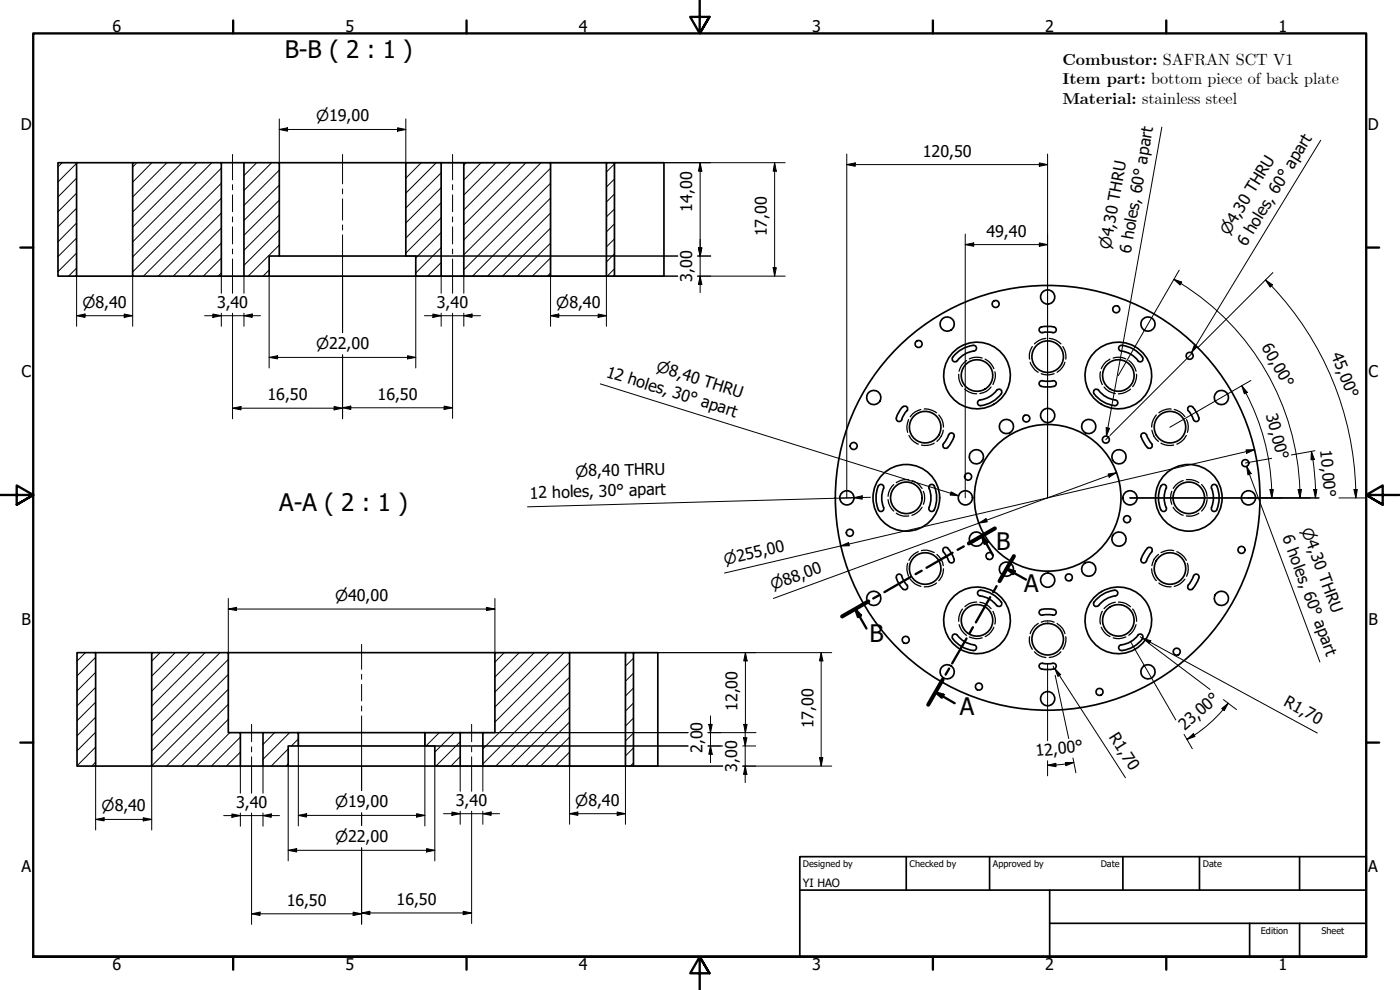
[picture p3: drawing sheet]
<svg xmlns="http://www.w3.org/2000/svg" width="420mm" height="297mm" viewBox="0 0 420 297" stroke-linecap="round" stroke-linejoin="round" font-family="sans-serif">
<defs><g id="words">
<g font-size="7.2">
<text x="85.5" y="17.3">B-B ( 2 : 1 )</text>
<text x="83.8" y="153.3">A-A ( 2 : 1 )</text>
<text x="299" y="164.9">B</text>
<text x="307.4" y="177.5">A</text>
<text x="260.9" y="192.7">B</text>
<text x="288.1" y="214.6">A</text>
</g>
<g font-size="4.8">
<text x="33.7" y="9.6">6</text>
<text x="103.7" y="9.6">5</text>
<text x="173.7" y="9.6">4</text>
<text x="243.7" y="9.6">3</text>
<text x="313.7" y="9.6">2</text>
<text x="383.7" y="9.6">1</text>
<text x="318.8" y="19.5">Combustor: SAFRAN SCT V1</text>
<text x="318.8" y="25.3">Item part: bottom piece of back plate</text>
<text x="318.8" y="31.1">Material: stainless steel</text>
<text x="6.2" y="38.9">D</text>
<text x="410.5" y="38.9">D</text>
<text x="277" y="47">120,50</text>
<text x="207.7" y="63.5" transform="rotate(-90 207.7 63.5)">14,00</text>
<text x="230.1" y="70.9" transform="rotate(-90 230.1 70.9)">17,00</text>
<text x="296.1" y="71">49,40</text>
<text x="339.3" y="76.1" transform="rotate(-80 339.3 76.1)">6 holes, 60°apart</text>
<text x="374" y="74.1" transform="rotate(-59 374 74.1)">6 holes, 60°apart</text>
<text x="207.7" y="84.5" transform="rotate(-90 207.7 84.5)">3,00</text>
<text x="65.2" y="92.3">3,40</text>
<text x="131.1" y="92.3">3,40</text>
<text x="378.5" y="104.2" transform="rotate(60 378.5 104.2)">60,00°</text>
<text x="399.4" y="106.5" transform="rotate(67 399.4 106.5)">45,00°</text>
<text x="6.4" y="113.1">C</text>
<text x="181.7" y="113" transform="rotate(17 181.7 113)">12 holes, 30°apart</text>
<text x="410.7" y="113.1">C</text>
<text x="113.3" y="119.9">16,50</text>
<text x="80.3" y="120.1">16,50</text>
<text x="379.9" y="124.5" transform="rotate(75 379.9 124.5)">30,00°</text>
<text x="396.2" y="135.1" transform="rotate(85 396.2 135.1)">10,00°</text>
<text x="159" y="149.6" transform="rotate(-2 159 149.6)">12 holes, 30°apart</text>
<text x="384.7" y="161.1" transform="rotate(70 384.7 161.1)">6 holes, 60°apart</text>
<text x="6.4" y="187.4">B</text>
<text x="410.7" y="187.4">B</text>
<text x="221.4" y="213.3" transform="rotate(-90 221.4 213.3)">12,00</text>
<text x="385" y="211.6" transform="rotate(28 385 211.6)">R1,70</text>
<text x="244.1" y="218.5" transform="rotate(-90 244.1 218.5)">17,00</text>
<text x="332.7" y="221" transform="rotate(57 332.7 221)">R1,70</text>
<text x="355.5" y="219.4" transform="rotate(-42 355.5 219.4)">23,00°</text>
<text x="210.8" y="226" transform="rotate(-90 210.8 226)">2,00</text>
<text x="311" y="226.9" transform="rotate(-6 311 226.9)">12,00°</text>
<text x="221.2" y="231.5" transform="rotate(-90 221.2 231.5)">3,00</text>
<text x="70.9" y="242.3">3,40</text>
<text x="136.8" y="241.7">3,40</text>
<text x="6.4" y="261.7">A</text>
<text x="410.7" y="261.7">A</text>
<text x="86" y="271.8">16,50</text>
<text x="119" y="271.5">16,50</text>
<text x="33.7" y="290.9">6</text>
<text x="103.7" y="290.9">5</text>
<text x="173.7" y="290.9">4</text>
<text x="243.7" y="290.9">3</text>
<text x="313.7" y="290.9">2</text>
<text x="383.7" y="290.9">1</text>
</g>
<g font-size="4.6">
<text x="94.9" y="36.4">⌀19,00</text>
<text x="368.7" y="70.9" transform="rotate(-59 368.7 70.9)">⌀4,30 THRU</text>
<text x="333.3" y="75" transform="rotate(-80 333.3 75)">⌀4,30 THRU</text>
<text x="24.8" y="92.3">⌀8,40</text>
<text x="166.9" y="92.3">⌀8,40</text>
<text x="94.9" y="104.8">⌀22,00</text>
<text x="196.7" y="111.3" transform="rotate(17 196.7 111.3)">⌀8,40 THRU</text>
<text x="172.7" y="143.1" transform="rotate(-2 172.7 143.1)">⌀8,40 THRU</text>
<text x="390.5" y="159.1" transform="rotate(70 390.5 159.1)">⌀4,30 THRU</text>
<text x="217.7" y="169.5" transform="rotate(-13 217.7 169.5)">⌀255,00</text>
<text x="232" y="177" transform="rotate(-20 232 177)">⌀88,00</text>
<text x="100.6" y="180.3">⌀40,00</text>
<text x="30.5" y="243.4">⌀8,40</text>
<text x="100.6" y="242.2">⌀19,00</text>
<text x="172.7" y="241.7">⌀8,40</text>
<text x="100.6" y="252.7">⌀22,00</text>
</g>
<text font-size="3.4" x="241" y="266">YI HAO</text>
<g font-size="2.7">
<text x="241" y="260.1">Designed by</text>
<text x="273" y="260.1">Checked by</text>
<text x="298" y="260.1">Approved by</text>
<text x="330.3" y="260">Date</text>
<text x="361" y="260">Date</text>
<text x="378.4" y="280.1">Edition</text>
<text x="396.6" y="280.1">Sheet</text>
</g>
</g></defs>
<!-- layer: Hatch (ISO) -->
<g fill="none" stroke="#000" stroke-width=".3">
<path d="M18.7 48.8l-1.3 1.3M23 58l-5.6 5.5M23 53.5l-5.6 5.6M23 49l-5.6 5.6M41.1 48.8l-1.3 1.4M45.6 48.8l-5.8 5.9M50.1 48.8l-10.3 10.3M54.6 48.8l-14.8 14.8M59.1 48.8l-19.3 19.3M63.6 48.8l-23.8 23.8M66.4 59.5l-23.3 23.4M66.4 55l-26.6 26.6"/>
<path d="M66.4 50.5l-26.6 26.6M77 48.8l-3.8 3.9M81.5 48.8l-8.3 8.3M83.8 51l-10.6 10.6M83.8 55.5l-10.6 10.7M121.9 48.8l-.1 .1M126.4 48.8l-4.6 4.7M130.9 48.8l-9.1 9.2M132.4 56.3l-10.6 10.6M132.4 51.9l-10.6 10.5M139.9 48.8l-.7 .7M144.4 48.8l-5.2 5.2"/>
<path d="M148.8 48.8l-9.6 9.7M153.4 48.8l-14.2 14.2M157.9 48.8l-18.7 18.7M162.4 48.8l-23.2 23.2M165.2 59.4l-23.4 23.5M165.2 55l-26 25.9M165.2 50.5l-26 25.9M184.4 58.2l-2.4 2.4M184.4 49.2l-2.4 2.4M184.4 53.7l-2.4 2.4M23 75.9l-5.6 5.6M23 71.4l-5.6 5.6"/>
<path d="M23 66.9l-5.6 5.7M23 62.5l-5.6 5.6M66.4 77.5l-5.4 5.4M66.4 72.9l-9.9 10M66.4 68.4l-14.4 14.5M66.4 63.9l-18.9 19M83.8 64.5l-10.6 10.6M83.8 69l-10.6 10.6M83.8 60.1l-10.6 10.5M83.8 73.5l-9.3 9.4M132.4 65.3l-10.6 10.6M132.4 60.8l-10.6 10.6"/>
<path d="M132.4 78.8l-4.1 4.1M132.4 74.3l-7.6 7.6M132.4 69.8l-7.6 7.6M165.2 68.4l-14.4 14.5M165.2 63.9l-18.9 19M165.2 77.4l-5.4 5.5M165.2 72.9l-9.9 10M184.4 76.2l-2.4 2.4M184.4 71.7l-2.4 2.4M184.4 67.2l-2.4 2.4M184.4 62.7l-2.4 2.4M23 80.4l-2.4 2.5"/>
<path d="M66.4 81.9l-.9 1M80.8 81l-1.9 1.9M165.2 81.9l-.9 1M184.4 80.6l-2.2 2.3M25.7 195.8l-2.6 2.6M28.7 197.2l-5.6 5.6M48.1 195.8l-2.6 2.6M52.6 195.8l-7.1 7.1M57 195.8l-11.5 11.6M61.5 195.8l-16 16.1M66 195.8l-20.5 20.5M68.5 197.9l-23 22.9"/>
<path d="M151.3 195.8l-2.8 2.9M155.8 195.8l-7.3 7.3M160.3 195.8l-11.8 11.8M164.8 195.8l-16.3 16.3M169.3 195.8l-20.8 20.8M170.9 198.7l-26 26M190.1 197.5l-2.4 2.4M28.7 219.7l-5.6 5.6M28.7 215.2l-5.6 5.6M28.7 210.7l-5.6 5.6M28.7 206.2l-5.6 5.6M28.7 201.7l-5.6 5.6"/>
<path d="M68.5 215.8l-14 14.1M68.5 206.8l-23 23M68.5 202.4l-23 22.9M68.5 211.3l-18.5 18.6M69 219.8l-10 10.1M82.4 219.8l-3.5 3.6M86.9 219.8l-8 8M131.8 219.8l-4 4M136.3 219.8l-5.8 5.9M145.3 219.8l-.4 .4M170.9 212.2l-17.6 17.7M170.9 207.7l-22.1 22.2"/>
<path d="M170.9 216.6l-13.2 13.3M170.9 203.2l-26 26M190.1 202l-2.4 2.4M190.1 219.9l-2.4 2.4M190.1 215.4l-2.4 2.5M190.1 210.9l-2.4 2.4M190.1 206.4l-2.4 2.4M28.7 224.1l-5.6 5.7M28.7 228.6l-1.1 1.3M72.1 225.7l-4.2 4.2M72.1 221.2l-8.7 8.7M86.5 229.2l-.6 .7"/>
<path d="M86.5 224.7l-5.1 5.2M89.5 221.7l-2.1 2.1M138.1 227l-2.8 2.9M138.1 222.6l-7.3 7.3M170.9 225.7l-4.1 4.2M170.9 221.2l-8.7 8.7M190.1 228.9l-.9 1M190.1 224.4l-2.4 2.4"/>
</g>
<!-- layer: Hidden (ISO) -->
<g fill="none" stroke="#000" stroke-width=".38">
<path d="M287.7 112.3a5 5 0 0 0 1.2 3.7M289.6 116.8a5.4 5.4 0 0 0 3.5 1.4M290.1 108.2h-.1a5.4 5.4 0 0 0-2.2 3.2M294.8 107.4a5.2 5.2 0 0 0-3.9 .3M295.7 107.7a5.3 5.3 0 0 1 2.6 2.9M297.4 116.1a4.8 4.8 0 0 1-3.3 2M298.6 111.6a5.1 5.1 0 0 1-.6 3.8M309.2 108.7a5.7 5.7 0 0 0 2.4 3M309.8 104a4.8 4.8 0 0 0-.8 3.7M313.9 101.5a5.5 5.5 0 0 0-3.4 1.7M314.9 101.5a5.4 5.4 0 0 1 3.5 1.7M316.4 112.1a5.1 5.1 0 0 1-3.9 0"/>
<path d="M319 104a5.1 5.1 0 0 1 .8 3.7M319.6 108.7a5.1 5.1 0 0 1-2.4 3M330.3 111.6a5.1 5.1 0 0 0 .5 3.8M331.3 116.1a5.2 5.2 0 0 0 3.4 2M333.1 107.7a5.3 5.3 0 0 0-2.6 2.9M334.1 107.4a5.1 5.1 0 0 1 3.8 .3M338.8 108.2a5.4 5.4 0 0 1 2.1 3.2M339.3 116.8a5.8 5.8 0 0 1-3.6 1.4M341.1 112.3a5 5 0 0 1-1.2 3.7M272.7 125.9a5.1 5.1 0 0 0-.3 3.8M272.8 130.7a4.8 4.8 0 0 0 2.8 2.6M276.4 122.9a5.4 5.4 0 0 0-3.2 2.1"/>
<path d="M277.4 122.7a5.2 5.2 0 0 1 3.7 1.2M280.4 133a5 5 0 0 1-3.9 .5M281.7 124.5a5 5 0 0 1 1.4 3.6M283.1 129.1a5.5 5.5 0 0 1-1.9 3.3M345.7 129.1a5.2 5.2 0 0 0 2 3.3M347 124.5a5.8 5.8 0 0 0-1.4 3.6M348.4 133a5 5 0 0 0 3.8 .5M351.5 122.7a5 5 0 0 0-3.7 1.2M352.4 122.9a5.4 5.4 0 0 1 3.2 2.1M356 130.7a5.3 5.3 0 0 1-2.8 2.6M356.1 125.9a5.1 5.1 0 0 1 .3 3.8M266.5 149.9a5.1 5.1 0 0 0 1.7 3.4"/>
<path d="M268.2 145.4a5.1 5.1 0 0 0-1.7 3.5M269 154a4.8 4.8 0 0 0 3.7 .8M272.7 143.9a5.2 5.2 0 0 0-3.7 .9M273.7 144.2a5 5 0 0 1 3 2.3M276.7 152.2a5.3 5.3 0 0 1-3 2.4M277.1 147.4a5.1 5.1 0 0 1 0 3.9M351.7 147.4a5.1 5.1 0 0 0 0 3.9M352.1 152.2a4.7 4.7 0 0 0 3 2.4M355.1 144.2a5.1 5.1 0 0 0-3 2.3M356 143.9a5.2 5.2 0 0 1 3.8 .9M359.8 154a4.8 4.8 0 0 1-3.8 .8M360.6 145.4a5.4 5.4 0 0 1 1.7 3.5"/>
<path d="M362.3 149.9a5.5 5.5 0 0 1-1.7 3.4M272.4 169a5.2 5.2 0 0 0 .3 3.9M273.2 173.8a5.4 5.4 0 0 0 3.2 2.1M275.6 165.5a5.1 5.1 0 0 0-2.8 2.6M276.5 165.2a5.1 5.1 0 0 1 3.9 .6M281.1 174.9a5.5 5.5 0 0 1-3.7 1.2M281.2 166.4a5 5 0 0 1 1.9 3.3M283.1 170.7a5 5 0 0 1-1.4 3.5M345.6 170.7a5 5 0 0 0 1.4 3.5M347.7 166.4a4.8 4.8 0 0 0-2 3.3M347.8 174.9a5.1 5.1 0 0 0 3.7 1.2M352.2 165.2a5.1 5.1 0 0 0-3.8 .6"/>
<path d="M353.2 165.5a5.5 5.5 0 0 1 2.8 2.6M355.6 173.8a5.4 5.4 0 0 1-3.2 2.1M356.4 169a5.2 5.2 0 0 1-.3 3.9M287.8 187.4a5.2 5.2 0 0 0 2.3 3.2M288.9 182.7a5.5 5.5 0 0 0-1.2 3.7M290.9 191.1a5.2 5.2 0 0 0 3.9 .3M293.1 180.6a5 5 0 0 0-3.5 1.4M294.1 180.7a5 5 0 0 1 3.3 1.9M298 183.4l.1 .2a5 5 0 0 1 .5 3.6M298.3 188.2a5.1 5.1 0 0 1-2.6 2.8M309 191.1a4.7 4.7 0 0 0 .8 3.7M310.5 195.6a5.1 5.1 0 0 0 3.4 1.7"/>
<path d="M311.6 187.1a5.3 5.3 0 0 0-2.4 3M312.5 186.7a5.1 5.1 0 0 1 3.9 0M317.2 187.1a5.7 5.7 0 0 1 2.4 3M318.4 195.6a5.1 5.1 0 0 1-3.5 1.7M319.8 191.1a5.2 5.2 0 0 1-.8 3.7M330.5 188.2a5.1 5.1 0 0 0 2.6 2.8M330.8 183.4a5 5 0 0 0-.5 3.8M334.7 180.7a5.5 5.5 0 0 0-3.4 1.9M335.7 180.6a5.2 5.2 0 0 1 3.6 1.4M337.9 191.1a5.1 5.1 0 0 1-3.8 .3M339.9 182.7a5.5 5.5 0 0 1 1.2 3.7M340.9 187.4a5.4 5.4 0 0 1-2.1 3.2"/>
</g>
<!-- layer: Visible (ISO) -->
<g fill="none" stroke="#000" stroke-width=".51">
<path d="M17.4 48.8h5.6v34.1h-5.6zM23 48.8h16.8M39.8 48.8h26.6v34.1h-26.6zM66.4 48.8h6.8M73.2 48.8h10.6v28h-3v6.1h-7.6zM83.8 48.8h38M121.8 48.8h10.6v34.1h-7.6v-6.1h-3zM132.4 48.8h6.8M139.2 48.8h26v34.1h-26zM165.2 48.8h16.8M184.4 48.8v34.1h-2.4v-34.1h17.3v34.1h-14.9M83.8 76.8h38"/>
<path d="M23 82.9h16.8M66.4 82.9h6.8M80.8 82.9h44M132.4 82.9h6.8M165.2 82.9h16.8M312.2 98.2a6.1 6.1 0 0 1 4.7 .3 .94 .94 0 0 1-.3 1.2 .94 .94 0 0 1-1.2 0h-2a.93 .93 0 0 1-1.3-.1 .93 .93 0 0 1 .1-1.4zM287.3 108.2a7.8 7.8 0 0 1 5.3-3 .86 .86 0 0 0 .4-1 .86 .86 0 0 0-.9-.6 8.8 8.8 0 0 0-6.3 3.9 .86 .86 0 0 0 .4 1 .86 .86 0 0 0 1.1-.3M312 114.6a2.59 2.59 0 0 1 2.4-.2l1-.1a.92 .92 0 0 1 1.4 .3 .92 .92 0 0 1-.5 1.3 6 6 0 0 1-4.3-.4zM329.7 117.1a.86 .86 0 0 0-1.2-.2 .86 .86 0 0 0-.1 1.3 9.1 9.1 0 0 0 6.1 3.5M329.7 117.1a7.4 7.4 0 0 0 5 2.9M336.7 103.6a.86 .86 0 0 0-1 .8 .86 .86 0 0 0 .8 .9 7.3 7.3 0 0 1 5 2.9M336.7 103.6a8.5 8.5 0 0 1 6.3 3.9 .86 .86 0 0 1-.5 1 .86 .86 0 0 1-1-.3"/>
<path d="M270.9 122.1l-1.1 1.5-.8 1.7M270.9 122.1a.86 .86 0 0 1 1.2 0 .86 .86 0 0 1 .1 1.2M272.2 123.2l-1.4 2.2a.92 .92 0 0 1-.8 1.1 .92 .92 0 0 1-1-.8v-.3M284.7 130.4l-1.2 2.3a.93 .93 0 0 0-.5 1.4 .93 .93 0 0 0 1.5 .2 6.5 6.5 0 0 0 1.8-3.9 .86 .86 0 0 0-.8-.5 .86 .86 0 0 0-.8 .6M294.1 120a.86 .86 0 0 0-.7 1 .86 .86 0 0 0 .9 .7 8.8 8.8 0 0 0 6.3-3.9 .86 .86 0 0 0-.4-1 .86 .86 0 0 0-1.1 .3 7.4 7.4 0 0 1-5 2.9M334.7 120a.86 .86 0 0 1 .8 1 .86 .86 0 0 1-1 .7M345.6 133.1a.86 .86 0 0 1-.1 1.2 .86 .86 0 0 1-1.2 0M345.6 133.1l-1.3-2.2a.93 .93 0 0 0-1-1 .93 .93 0 0 0-.9 1.1l.8 1.7 1.2 1.6M356.6 123.2l1.4 2.2a.95 .95 0 0 0 .8 1.1 .95 .95 0 0 0 1.1-.8l-.1-.3M357.9 122.1l1.1 1.5 .8 1.7M357.9 122.1a.86 .86 0 0 0-1.2 0 .86 .86 0 0 0-.1 1.2M263.6 145.9a.86 .86 0 0 1 1.1-.5 .86 .86 0 0 1 .5 1.1"/>
<path d="M263.6 145.8a9.1 9.1 0 0 0 0 7.1M265.2 152.3a.86 .86 0 0 1-.5 1.1 .86 .86 0 0 1-1.1-.5M265.2 146.5a7.4 7.4 0 0 0 0 5.8M278.8 146.5a7.4 7.4 0 0 1 0 5.8M280.4 145.8a8.9 8.9 0 0 1-.2 7.4 .86 .86 0 0 1-1.1 .1 .86 .86 0 0 1-.3-1M280.4 145.9a.86 .86 0 0 0-1.1-.5 .86 .86 0 0 0-.5 1.1M348.4 145.8a9.1 9.1 0 0 0 0 7.1M348.4 145.9a.86 .86 0 0 1 1.2-.5 .86 .86 0 0 1 .4 1.1M350 146.5a7.4 7.4 0 0 0 0 5.8M350 152.3a.86 .86 0 0 1-.4 1.1 .86 .86 0 0 1-1.2-.5M363.6 146.5a7.4 7.4 0 0 1 0 5.8M365.2 145.8a8.9 8.9 0 0 1-.2 7.4 .86 .86 0 0 1-1.1 .1 .86 .86 0 0 1-.3-1"/>
<path d="M365.2 145.9a.86 .86 0 0 0-1.1-.5 .86 .86 0 0 0-.5 1.1M269 173.4l.8 1.7 1.1 1.6M269 173.4a.91 .91 0 0 1 .9-1.2 .91 .91 0 0 1 .9 1.2l1.4 2.1M272.2 175.5a.86 .86 0 0 1-.1 1.2 .86 .86 0 0 1-1.2 0M284.7 168.3l-1.2-2.3a.92 .92 0 0 1-.5-1.3 .92 .92 0 0 1 1.4-.2 6.3 6.3 0 0 1 1.9 3.9 .86 .86 0 0 1-.8 .5 .86 .86 0 0 1-.8-.6M334.5 177.1a.86 .86 0 0 1 1 .7 .86 .86 0 0 1-.8 1 7.4 7.4 0 0 0-5 2.9M334.5 177.1a9.1 9.1 0 0 0-6.1 3.6M344.3 164.5a.86 .86 0 0 1 1.2-.1 .86 .86 0 0 1 .1 1.2M344.4 164.5a6.3 6.3 0 0 0-1.9 3.9 .96 .96 0 0 0 1.1 .4 .96 .96 0 0 0 .7-1l1.3-2.2M359.8 173.4a.94 .94 0 0 0-.9-1.2 .94 .94 0 0 0-.9 1.2l-1 1.7a.93 .93 0 0 0-.5 1.4 .93 .93 0 0 0 1.4 .2l1.1-1.6 .8-1.7M23.1 195.8h5.6v34.1h-5.6zM28.7 195.8h16.8"/>
<path d="M45.5 195.8h23v24h3.6v10.1h-26.6zM68.5 195.8h80M148.5 195.8h22.4v34.1h-26v-10.1h3.6zM170.9 195.8h16.8M190.1 195.8v34.1h-2.4v-34.1h9.7v34.1h-7.3M286.1 190.4a.86 .86 0 0 1 1.2 .2 7.8 7.8 0 0 0 5.3 3 .86 .86 0 0 1 .4 1 .86 .86 0 0 1-.9 .6 8.8 8.8 0 0 1-6.3-3.9zM300.5 180.7a8.7 8.7 0 0 0-6.5-3.6 .86 .86 0 0 0-.6 .9 .86 .86 0 0 0 .7 .8 7.4 7.4 0 0 1 5 2.9M300.5 180.6a.86 .86 0 0 1-.2 1.2 .86 .86 0 0 1-1.2-.2M312 199.4a2.59 2.59 0 0 1 2.4-.2l1-.1a.92 .92 0 0 1 1.4 .3 .92 .92 0 0 1-.5 1.3 6 6 0 0 1-4.3-.4zM312.5 182.9l1.9-.2 1.9 .2M312.5 182.9a.92 .92 0 0 0-.5 1.3 .92 .92 0 0 0 1.4 .3h2a.92 .92 0 0 0 1.4-.3 .92 .92 0 0 0-.5-1.3M328.3 180.6a.86 .86 0 0 0 .2 1.2 .86 .86 0 0 0 1.2-.2"/>
<path d="M341.5 190.6a.86 .86 0 0 1 1.2-.2 .86 .86 0 0 1 .2 1.2 8.8 8.8 0 0 1-6.2 3.6M341.5 190.6a7.8 7.8 0 0 1-5.3 3 .86 .86 0 0 0-.4 1 .86 .86 0 0 0 .9 .6M72.1 219.8h6.8M78.9 219.8h10.6v4h-3v6.1h-7.6zM89.5 219.8h38M127.5 219.8h10.6v10.1h-7.6v-6.1h-3zM138.1 219.8h6.8M28.7 229.9h16.8M72.1 229.9h6.8M86.5 229.9h44M89.5 223.8h38M138.1 229.9h6.8"/>
<path d="M170.9 229.9h16.8"/>
<circle cx="284.3" cy="97.2" r="2.13"/>
<circle cx="298.8" cy="91.2" r="1.05"/>
<circle cx="314.4" cy="89.1" r="2.13"/>
<circle cx="335" cy="92.8" r="1.05"/>
<circle cx="344.5" cy="97.2" r="2.13"/>
<circle cx="262.2" cy="119.3" r="2.13"/>
<circle cx="275.7" cy="103.2" r="1.05"/>
<circle cx="293.2" cy="112.7" r="4.7"/>
<circle cx="293.2" cy="112.7" r="10"/>
<circle cx="314.4" cy="107" r="4.7"/>
<circle cx="335.6" cy="112.7" r="4.7"/>
<circle cx="335.6" cy="112.7" r="10"/>
<circle cx="357" cy="106.8" r="1.05"/>
<circle cx="366.6" cy="119.3" r="2.13"/>
<circle cx="256.2" cy="133.8" r="1.05"/>
<circle cx="277.7" cy="128.2" r="4.7"/>
<circle cx="293" cy="137.1" r="2.13"/>
<circle cx="302" cy="128" r="2.13"/>
<circle cx="308" cy="125.6" r="1.05"/>
<circle cx="314.4" cy="124.7" r="2.13"/>
<circle cx="326.7" cy="128" r="2.13"/>
<circle cx="331.9" cy="131.9" r="1.05"/>
<circle cx="335.8" cy="137.1" r="2.13"/>
<circle cx="351.1" cy="128.2" r="4.7"/>
<circle cx="373.7" cy="139" r="1.05"/>
<circle cx="254.2" cy="149.4" r="2.13"/>
<circle cx="255" cy="159.8" r="1.05"/>
<circle cx="272" cy="149.4" r="10"/>
<circle cx="272" cy="149.4" r="4.7"/>
<circle cx="289.7" cy="149.4" r="2.13"/>
<circle cx="290.5" cy="143" r="1.05"/>
<circle cx="314.4" cy="149.4" r="22"/>
<circle cx="314.4" cy="149.4" r="63.7"/>
<circle cx="338.2" cy="155.8" r="1.05"/>
<circle cx="339.1" cy="149.4" r="2.13"/>
<circle cx="356.8" cy="149.4" r="4.7"/>
<circle cx="356.8" cy="149.4" r="10"/>
<circle cx="374.7" cy="149.4" r="2.13"/>
<circle cx="262.2" cy="179.5" r="2.13"/>
<circle cx="277.7" cy="170.6" r="4.7"/>
<circle cx="293" cy="161.8" r="2.13"/>
<circle cx="297" cy="166.8" r="1.05"/>
<circle cx="302" cy="170.8" r="2.13"/>
<circle cx="314.4" cy="174.1" r="2.13"/>
<circle cx="320.8" cy="173.2" r="1.05"/>
<circle cx="326.7" cy="170.8" r="2.13"/>
<circle cx="335.8" cy="161.8" r="2.13"/>
<circle cx="351.1" cy="170.6" r="4.7"/>
<circle cx="366.6" cy="179.5" r="2.13"/>
<circle cx="372.6" cy="165" r="1.05"/>
<circle cx="271.8" cy="192" r="1.05"/>
<circle cx="293.2" cy="186.1" r="10"/>
<circle cx="293.2" cy="186.1" r="4.7"/>
<circle cx="314.4" cy="191.8" r="4.7"/>
<circle cx="335.6" cy="186.1" r="10"/>
<circle cx="335.6" cy="186.1" r="4.7"/>
<circle cx="353.2" cy="195.5" r="1.05"/>
<circle cx="284.3" cy="201.6" r="2.13"/>
<circle cx="293.8" cy="206" r="1.05"/>
<circle cx="314.4" cy="209.6" r="2.13"/>
<circle cx="330" cy="207.6" r="1.05"/>
<circle cx="344.5" cy="201.6" r="2.13"/>
</g>
<!-- layer: Section Line (ISO) -->
<g fill="none" stroke="#000" stroke-width=".7">
<path d="M298.6 158.5l-7.8 4.6M263.9 178.5l-1.8 1.1M273.2 173.2l-7.8 4.5M276.6 171.2l-1.8 1.1M285.9 165.8l-7.8 4.6M289.2 163.9l-1.8 1.1M294.6 160.8l3.4 5.8M294.6 160.8l1.8 1.9-.9 .5zM297.2 179.2l-4.3 7.5M299.1 175.9l-1 1.8M302.1 170.6l5.8 3.3M302.1 170.6l2.4 .8-.5 .9z"/>
<path d="M304.3 166.9l-4.3 7.5M256.7 182.7l3.3 5.9M256.7 182.7l1.7 1.9-.9 .6zM260.6 180.5l-7.9 4.5M290.1 191.6l-4.3 7.5M292 188.2l-1 1.8M280.7 207.7l2.4 .8-.5 .8zM280.7 207.7l5.8 3.3M282.9 203.9l-4.3 7.5M284.9 200.6l-1.1 1.8"/>
</g>
<path d="M298.6 158.5l-7.8 4.6M304.3 166.9l-4.3 7.5M260.6 180.5l-7.9 4.5M282.9 203.9l-4.3 7.5" fill="none" stroke="#000" stroke-width="1.2"/>
<g fill="#000">
<path d="M294.6 160.8l1.8 1.9-.9 .5z" fill-rule="evenodd"/>
<path d="M302.1 170.6l2.4 .8-.5 .9z" fill-rule="evenodd"/>
<path d="M256.7 182.7l1.7 1.9-.9 .6z" fill-rule="evenodd"/>
<path d="M280.7 207.7l2.4 .8-.5 .8z" fill-rule="evenodd"/>
</g>
<!-- layer: Border (ISO) -->
<g fill="none" stroke="#000" stroke-width=".7">
<path d="M70 6.1v3.9M140 6.1v3.9M210 0v10l-2.9-4.9h5.8l-2.9 4.9 2.9-4.9M280 6.1v3.9M350 6.1v3.9M6.1 74.3h3.9M410 74.3h3.9M0 148.5h10l-5-2.8v5.7l5-2.9-5 2.9M420 148.5h-10l5-2.8v5.7l-5-2.9 5 2.9M6.1 222.8h3.9M410 222.8h3.9M10 287.1v-277.1h400v277.1h-400h400"/>
<path d="M70 287.1v3.8M140 287.1v3.8M212.9 292l-2.9-4.9 2.9 4.9h-5.8l2.9-4.9v9.9M280 287.1v3.8M350 287.1v3.8"/>
</g>
<!-- layer: Title (ISO) -->
<path d="M240 257h170v30.1h-170zM272 257v10.1M297 257v10.1M337 257v10.1M360 257v10.1M390 257v10.1M240 267.1h170M315 267.1v20M315 277h95M375 277v10.1M390 277v10.1" fill="none" stroke="#000" stroke-width=".51"/>
<!-- layer: Dimension (ISO) -->
<g fill="none" stroke="#000" stroke-width=".3">
<path d="M83.8 38.8l2.5-.5v1.1zM83.8 38.8h38M83.8 35.7v13.1M119.3 38.3l2.5 .5-2.5 .6zM121.8 35.7v13.1h13.9M135.9 48.8h99.7M210.1 48.8v39M210.1 48.8l.5 2.6h-1zM232.5 48.8v34.1M232.5 48.8l.5 2.6h-1zM254.1 46.2v103.2M254.1 49.4l2.6-.5v1z"/>
<path d="M254.1 49.4h60.3M311.9 48.9l2.5 .5-2.5 .5zM314.4 46.2v103.2M102.8 79.3v20.5M121.8 76.8h13.9M135.9 76.8h67.5M209.4 76.8h3.9M209.6 74.3h1l-.5 2.5zM289.7 70.2v79.2M289.7 73.4l2.5-.5v1zM289.7 73.4h24.7M311.9 72.9l2.5 .5-2.5 .5z"/>
<path d="M23 94.7l2.5-.5v1zM23 94.7h16.8M23 82.9v15M37.3 94.2l2.5 .5-2.5 .5zM39.8 82.9v15M61.4 94.7h16.8M63.9 94.2l2.5 .5-2.5 .5zM66.4 82.9v5.1M66.4 94v3.9M69.8 85.3v2.7M69.8 94v31.7M73.2 82.9v5.1"/>
<path d="M73.2 94v3.9M73.2 94.7l2.5-.5v1zM80.8 82.9v27.5M127.4 94.7h16.8M129.9 94.2l2.5 .5-2.5 .5zM132.4 82.9v5.1M132.4 94v3.9M135.7 82.9h-10.9v27.5M135.8 85.3v2.7M135.8 94v31.5M135.9 82.9h67.5M139.2 94.7l2.5-.5v1z"/>
<path d="M139.2 82.9v5.1M139.2 94v3.9M165.2 82.9v15M165.2 94.7l2.5-.5v1zM165.2 94.7h16.8M179.5 94.2l2.5 .5-2.5 .5zM182 82.9v15M209.4 82.9h26.2M210.1 82.9l.5 2.4h-1zM232 80.3h1l-.5 2.6zM352.3 83.8l2.3 .8-.5 .9zM352.3 83.8l2.1 1.3"/>
<path d="M353.9 81.1l-18.3 31.6M354.4 85.1a75.7 75.7 0 0 1 35.7 61.8M379.8 84a92.2 92.2 0 0 1 27.1 62.9M379.8 84l2.1 1.5-.7 .7zM382 81.8l-22.5 22.5M80.8 107.2l2.5-.5v1zM80.8 107.2h44M102.8 106.5v19.2M122.3 106.7l2.5 .5-2.5 .5zM357.9 105.9l-24.8 24.8M372.7 115.7a67.1 67.1 0 0 1 9 31.2M372.7 115.7l1.6 2-.9 .5z"/>
<path d="M375.4 114.2l-24.3 14M69.8 122.5l2.5-.5v1zM69.8 122.5h33M100.3 122l2.5 .5-2.5 .5zM102.8 122.4l2.5-.6v1.1zM102.8 122.4h33M133.3 121.8l2.5 .6-2.5 .5zM332.9 130.9l-1 1M374 135l2.5-.1-2.4 1.1zM376.5 134.9l-159.1 37M381.6 137.5l-7.8 1.4M393.6 135.4l.4 2.5"/>
<path d="M393.6 135.4l.9 2.4-1.1 .2zM394 137.9l.8 9M394.7 135.2l-7.2 1.3M293.8 157l2.1-1.4 .4 1zM332.5 142.2l2.5-.4-2.1 1.4zM335 141.8l-102.9 37.8M339.1 149.4h56.8M381.1 146.9h1l-.4 2.5zM381.6 146.9l.1 2.5M389.6 146.9h1l-.5 2.5zM390.1 146.9v2.5M394.3 146.9h.9l-.4 2.5z"/>
<path d="M394.8 146.9v2.5M401.8 149.4h8.3M406.3 146.9h1.1l-.5 2.5zM406.8 146.9l.1 2.5M68.5 179.6v16.2M148.5 179.6v16.2h101.1M252.3 163.8l2.3-1 .3 1zM68.5 182.7l2.5-.5v1zM68.5 182.7h80M146 182.2l2.5 .5-2.5 .5zM223.7 195.8v24M223.7 195.8l.5 2.5h-1z"/>
<path d="M246.4 195.8v34.1M246.4 195.8l.6 2.5h-1.1zM314.4 199.2v23M316.1 199.9l.3 .9M339.3 192.5l13.6 23.5M342.2 191.1l.8 .5M343 191.5l52.4 28.4M343 191.5l2.4 .8-.5 .8zM344.8 193l18.4 13.9M89.5 219.8v28M141.4 219.8h-13.9v28M141.6 219.8h64.9"/>
<path d="M212.5 219.8h14.4M212.7 217.3h1l-.5 2.5zM213.2 214.8v14M223.2 217.3h1l-.5 2.5zM223.6 218.8v16M316.5 200.6l21.3 32.7M316.5 200.6l1.8 1.8-.8 .5zM316.7 202.6l4 19M366.6 212.6l2-1.6-1.2 2.2zM367.2 209.9l3.9 3M368.6 211a39.7 39.7 0 0 1-12.4 10.9M28.7 229.9v19.1"/>
<path d="M45.5 229.9v19.1M72.1 229.9v8.1M75.5 232.3v5.7M78.9 229.9v8.1M86.5 229.9v28.4M108.5 222.3v14.9M127.5 223.8h13.9M138.1 229.9v7.5M141.4 229.9h-10.9v28.4M141.5 232.3v5.1M141.6 229.9h75.3M141.6 223.8h64.9"/>
<path d="M144.9 229.9v7.5M170.9 229.9v17.4M187.7 229.9v17.4M212.5 223.8h4.4M213.2 223.8l.5 2.5h-1zM222.9 229.9h26.7M222.9 223.8h3.9M223.1 221.3h1.1l-.6 2.5zM223.6 229.9l.6 2.4h-1.1zM245.9 227.3h1.1l-.6 2.6zM314.4 228.3v4.5M314.4 229.6l2.5-.6v1z"/>
<path d="M319.7 228.8h2.6l-2.4 .9zM319.8 229.2l-5.4 .4M322 227.4l.9 4.5M322.3 228.8l-2.5 .4M355.3 220.3l2.5 4.3M356.2 221.9l1.9-1.8 .5 .9zM28.7 245.9l2.5-.6v1zM28.7 245.9h16.8M43 245.3l2.5 .6-2.5 .4zM67.1 244.7h16.8M69.6 244.2l2.5 .5-2.5 .5zM72.1 244v3.9"/>
<path d="M75.5 244v33.4M78.9 244.7l2.5-.5v1zM78.9 244v3.9M86.5 255.1l2.5-.5v1zM86.5 255.1h44M89.5 244.7l2.5-.6v1.1zM89.5 244.7h38M108.5 243.9v3.8M108.5 254.4v23M125 244.1l2.5 .6-2.5 .5zM128 254.6l2.5 .5-2.5 .5zM133.1 244.1h16.8"/>
<path d="M135.6 243.6l2.5 .5-2.5 .6zM138.1 243.4v3.9M141.5 243.4v33.7M144.9 244.1l2.5-.5v1.1zM144.9 243.4v3.9M170.9 244.1l2.5-.5v1.1zM170.9 244.1h16.8M185.2 243.6l2.5 .5-2.5 .6zM75.5 274.2l2.5-.5v1zM75.5 274.2h33M106 273.7l2.5 .5-2.5 .5zM108.5 273.9l2.5-.5v1z"/>
<path d="M108.5 273.9h33M139 273.4l2.5 .5-2.5 .5z"/>
</g>
<g fill="#000">
<path d="M83.8 38.8l2.5-.5v1.1z" fill-rule="evenodd"/>
<path d="M119.3 38.3l2.5 .5-2.5 .6z" fill-rule="evenodd"/>
<path d="M210.1 48.8l.5 2.6h-1z" fill-rule="evenodd"/>
<path d="M232.5 48.8l.5 2.6h-1z" fill-rule="evenodd"/>
<path d="M254.1 49.4l2.6-.5v1z" fill-rule="evenodd"/>
<path d="M311.9 48.9l2.5 .5-2.5 .5z" fill-rule="evenodd"/>
<path d="M209.6 74.3h1l-.5 2.5z" fill-rule="evenodd"/>
<path d="M209.6 74.3h1l-.5 2.5z" fill-rule="evenodd"/>
<path d="M289.7 73.4l2.5-.5v1z" fill-rule="evenodd"/>
<path d="M311.9 72.9l2.5 .5-2.5 .5z" fill-rule="evenodd"/>
<path d="M23 94.7l2.5-.5v1z" fill-rule="evenodd"/>
<path d="M37.3 94.2l2.5 .5-2.5 .5z" fill-rule="evenodd"/>
<path d="M63.9 94.2l2.5 .5-2.5 .5z" fill-rule="evenodd"/>
<path d="M73.2 94.7l2.5-.5v1z" fill-rule="evenodd"/>
<path d="M129.9 94.2l2.5 .5-2.5 .5z" fill-rule="evenodd"/>
<path d="M139.2 94.7l2.5-.5v1z" fill-rule="evenodd"/>
<path d="M165.2 94.7l2.5-.5v1z" fill-rule="evenodd"/>
<path d="M179.5 94.2l2.5 .5-2.5 .5z" fill-rule="evenodd"/>
<path d="M210.1 82.9l.5 2.4h-1z" fill-rule="evenodd"/>
<path d="M232 80.3h1l-.5 2.6z" fill-rule="evenodd"/>
<path d="M352.3 83.8l2.3 .8-.5 .9z" fill-rule="evenodd"/>
<path d="M379.8 84l2.1 1.5-.7 .7z" fill-rule="evenodd"/>
<path d="M80.8 107.2l2.5-.5v1z" fill-rule="evenodd"/>
<path d="M122.3 106.7l2.5 .5-2.5 .5z" fill-rule="evenodd"/>
<path d="M372.7 115.7l1.6 2-.9 .5z" fill-rule="evenodd"/>
<path d="M69.8 122.5l2.5-.5v1z" fill-rule="evenodd"/>
<path d="M100.3 122l2.5 .5-2.5 .5z" fill-rule="evenodd"/>
<path d="M102.8 122.4l2.5-.6v1.1z" fill-rule="evenodd"/>
<path d="M133.3 121.8l2.5 .6-2.5 .5z" fill-rule="evenodd"/>
<path d="M374 135l2.5-.1-2.4 1.1z" fill-rule="evenodd"/>
<path d="M393.6 135.4l.9 2.4-1.1 .2z" fill-rule="evenodd"/>
<path d="M293.8 157l2.1-1.4 .4 1z" fill-rule="evenodd"/>
<path d="M332.5 142.2l2.5-.4-2.1 1.4z" fill-rule="evenodd"/>
<path d="M381.1 146.9h1l-.4 2.5z" fill-rule="evenodd"/>
<path d="M389.6 146.9h1l-.5 2.5z" fill-rule="evenodd"/>
<path d="M394.3 146.9h.9l-.4 2.5z" fill-rule="evenodd"/>
<path d="M406.3 146.9h1.1l-.5 2.5z" fill-rule="evenodd"/>
<path d="M252.3 163.8l2.3-1 .3 1z" fill-rule="evenodd"/>
<path d="M68.5 182.7l2.5-.5v1z" fill-rule="evenodd"/>
<path d="M146 182.2l2.5 .5-2.5 .5z" fill-rule="evenodd"/>
<path d="M223.7 195.8l.5 2.5h-1z" fill-rule="evenodd"/>
<path d="M246.4 195.8l.6 2.5h-1.1z" fill-rule="evenodd"/>
<path d="M343 191.5l2.4 .8-.5 .8z" fill-rule="evenodd"/>
<path d="M212.7 217.3h1l-.5 2.5z" fill-rule="evenodd"/>
<path d="M223.2 217.3h1l-.5 2.5z" fill-rule="evenodd"/>
<path d="M316.5 200.6l1.8 1.8-.8 .5z" fill-rule="evenodd"/>
<path d="M366.6 212.6l2-1.6-1.2 2.2z" fill-rule="evenodd"/>
<path d="M213.2 223.8l.5 2.5h-1z" fill-rule="evenodd"/>
<path d="M223.1 221.3h1.1l-.6 2.5z" fill-rule="evenodd"/>
<path d="M223.6 229.9l.6 2.4h-1.1z" fill-rule="evenodd"/>
<path d="M245.9 227.3h1.1l-.6 2.6z" fill-rule="evenodd"/>
<path d="M314.4 229.6l2.5-.6v1z" fill-rule="evenodd"/>
<path d="M319.7 228.8h2.6l-2.4 .9z" fill-rule="evenodd"/>
<path d="M356.2 221.9l1.9-1.8 .5 .9z" fill-rule="evenodd"/>
<path d="M28.7 245.9l2.5-.6v1z" fill-rule="evenodd"/>
<path d="M43 245.3l2.5 .6-2.5 .4z" fill-rule="evenodd"/>
<path d="M69.6 244.2l2.5 .5-2.5 .5z" fill-rule="evenodd"/>
<path d="M78.9 244.7l2.5-.5v1z" fill-rule="evenodd"/>
<path d="M86.5 255.1l2.5-.5v1z" fill-rule="evenodd"/>
<path d="M89.5 244.7l2.5-.6v1.1z" fill-rule="evenodd"/>
<path d="M125 244.1l2.5 .6-2.5 .5z" fill-rule="evenodd"/>
<path d="M128 254.6l2.5 .5-2.5 .5z" fill-rule="evenodd"/>
<path d="M135.6 243.6l2.5 .5-2.5 .6z" fill-rule="evenodd"/>
<path d="M144.9 244.1l2.5-.5v1.1z" fill-rule="evenodd"/>
<path d="M170.9 244.1l2.5-.5v1.1z" fill-rule="evenodd"/>
<path d="M185.2 243.6l2.5 .5-2.5 .6z" fill-rule="evenodd"/>
<path d="M75.5 274.2l2.5-.5v1z" fill-rule="evenodd"/>
<path d="M106 273.7l2.5 .5-2.5 .5z" fill-rule="evenodd"/>
<path d="M108.5 273.9l2.5-.5v1z" fill-rule="evenodd"/>
<path d="M139 273.4l2.5 .5-2.5 .5z" fill-rule="evenodd"/>
</g>
<!-- layer: Centerline (ISO) -->
<g fill="none" stroke="#000" stroke-width=".3">
<path d="M69.8 46.3v7.7M69.8 55.4v1.5M69.8 58.5v5M102.8 46.3v8.9M102.8 56.7v1.5M102.8 59.7v6.3M135.8 46.3v7.7M135.8 55.4v1.5M135.8 58.5v5M69.8 65.1v1.5M69.8 68.1v5.1M69.8 74.7v1.5"/>
<path d="M69.8 77.7v7.6M102.8 67.5v1.5M102.8 70.5v8.8M135.8 65.1v1.5M135.8 68.1v5.1M135.8 74.7v1.5M135.8 77.7v7.6M108.5 193.3v7.5M75.5 217.3v5.3M108.5 202.3v1.5M108.5 205.3v5M108.5 211.8v1.5"/>
<path d="M108.5 214.8v7.5M141.5 217.3v5.3M75.5 224.1v1.5M75.5 227.1v5.2M141.5 224.1v1.5M141.5 227.1v5.2"/>
</g>
<!-- layer: Symbol (ISO) -->
<path d="M348.7 38.1l-16.7 92.8M396.4 42.1l-38.8 63.7M180.1 115.2l107.6 33.6M358.5 103.5l.8 .5-1.7 1.8zM332 128.3l1 .2-1 2.4zM374.1 139.9l1.4 2.2-1 .4zM374.1 139.9l22 58.7M256.2 149.3l-97.9 2.8M256.2 149.3l-4.2 .2M256.2 149.3l2.6-.5v1zM261.2 149.2l-5 .1M285.4 147.6l2.3 1.2-2.5-.3z" fill="none" stroke="#000" stroke-width=".3"/>
<g fill="#000">
<path d="M358.5 103.5l.8 .5-1.7 1.8z" fill-rule="evenodd"/>
<path d="M332 128.3l1 .2-1 2.4z" fill-rule="evenodd"/>
<path d="M256.2 149.3l2.6-.5v1z" fill-rule="evenodd"/>
<path d="M285.4 147.6l2.3 1.2-2.5-.3z" fill-rule="evenodd"/>
<path d="M374.1 139.9l1.4 2.2-1 .4z" fill-rule="evenodd"/>
</g>
<use href="#words"/>
</svg>
